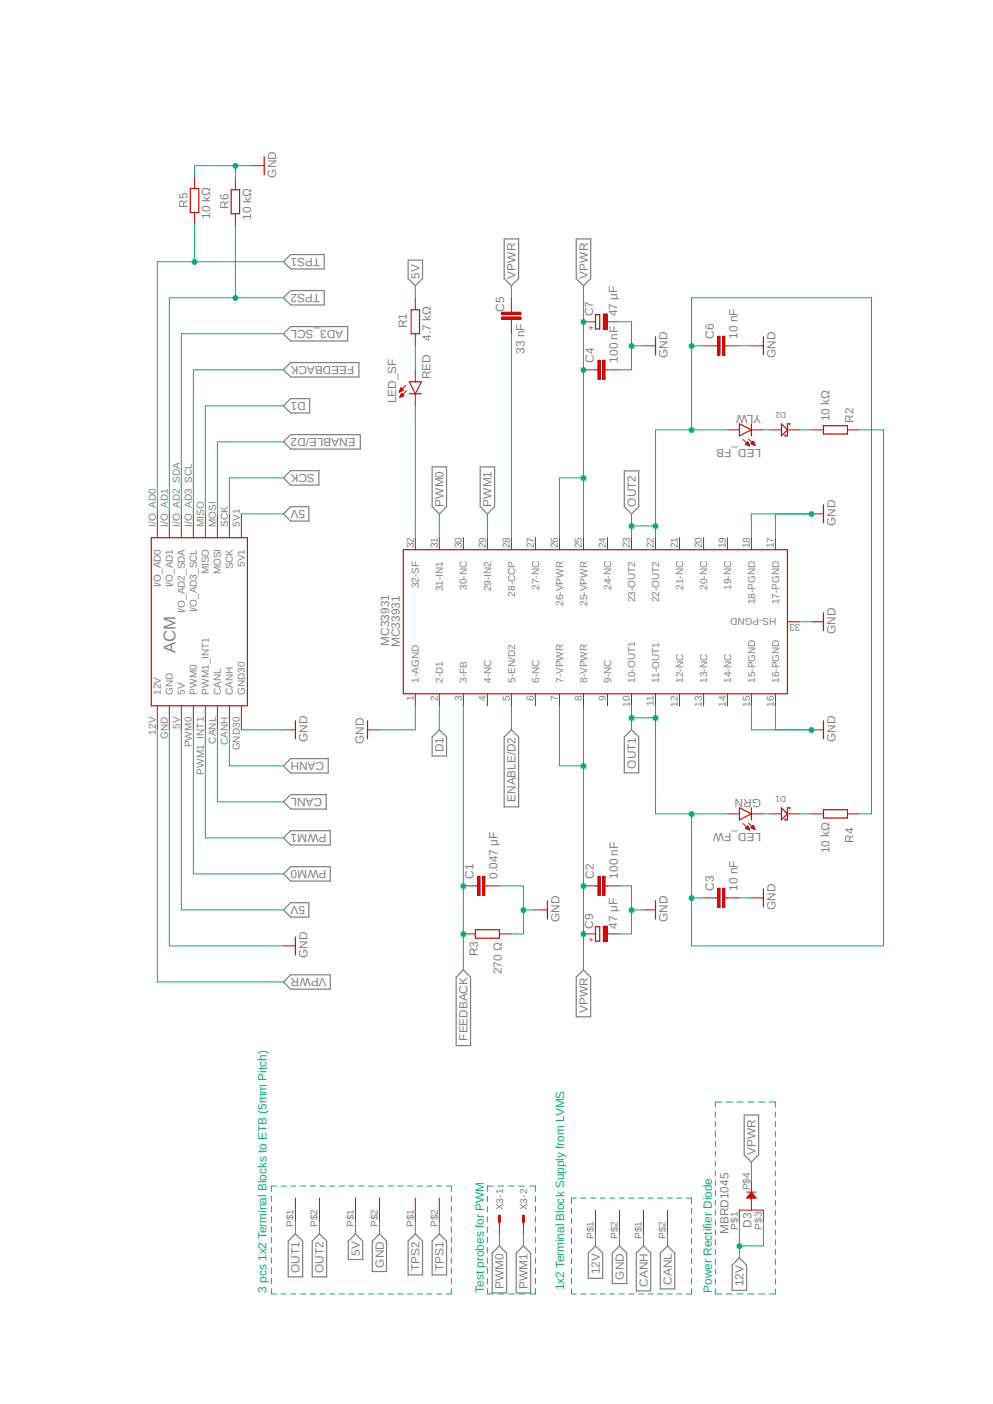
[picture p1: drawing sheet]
<svg xmlns="http://www.w3.org/2000/svg" width="210mm" height="297mm" viewBox="0 0 210 297" stroke-linecap="round" stroke-linejoin="round" font-family="sans-serif">
<defs><g id="words">
<text font-size="3.6" fill="#808080" x="37.1" y="138.1" transform="rotate(-90 37.1 138.1)">ACM</text>
<g font-size="2.5" fill="#808080">
<text x="58.4" y="37.6" transform="rotate(-90 58.4 37.6)">GND</text>
<text x="39.7" y="43.9" transform="rotate(-90 39.7 43.9)">R5</text>
<text x="44.5" y="46.2" transform="rotate(-90 44.5 46.2)">10 kΩ</text>
<text x="48.3" y="44.2" transform="rotate(-90 48.3 44.2)">R6</text>
<text x="53.1" y="46.5" transform="rotate(-90 53.1 46.5)">10 kΩ</text>
<text x="67.7" y="54.5" transform="rotate(-180 67.7 54.5)">TPS1</text>
<text x="88.7" y="58.9" transform="rotate(-90 88.7 58.9)">5V</text>
<text x="109.1" y="58.9" transform="rotate(-90 109.1 58.9)">VPWR</text>
<text x="124.3" y="58.9" transform="rotate(-90 124.3 58.9)">VPWR</text>
<text x="67.7" y="62.1" transform="rotate(-180 67.7 62.1)">TPS2</text>
<text x="106.6" y="65.9" transform="rotate(-90 106.6 65.9)">C5</text>
<text x="72.6" y="69.7" transform="rotate(-180 72.6 69.7)">AD3_SCL</text>
<text x="86.1" y="69.5" transform="rotate(-90 86.1 69.5)">R1</text>
<text x="125.4" y="66.9" transform="rotate(-90 125.4 66.9)">C7</text>
<text x="130.5" y="66.9" transform="rotate(-90 130.5 66.9)">47 μF</text>
<text x="151" y="71.6" transform="rotate(-90 151 71.6)">C6</text>
<text x="156" y="71.6" transform="rotate(-90 156 71.6)">10 nF</text>
<text x="74.9" y="77.3" transform="rotate(-180 74.9 77.3)">FEEDBACK</text>
<text x="91.1" y="72.1" transform="rotate(-90 91.1 72.1)">4.7 kΩ</text>
<text x="111" y="74.8" transform="rotate(-90 111 74.8)">33 nF</text>
<text x="125.6" y="76.7" transform="rotate(-90 125.6 76.7)">C4</text>
<text x="130.6" y="76.7" transform="rotate(-90 130.6 76.7)">100 nF</text>
<text x="141.2" y="75.7" transform="rotate(-90 141.2 75.7)">GND</text>
<text x="164" y="75.7" transform="rotate(-90 164 75.7)">GND</text>
<text x="91" y="80.3" transform="rotate(-90 91 80.3)">RED</text>
<text x="64.7" y="85" transform="rotate(-180 64.7 85)">D1</text>
<text x="83.8" y="85.3" transform="rotate(-90 83.8 85.3)">LED_SF</text>
<text x="161" y="87.8" transform="rotate(-180 161 87.8)">YLW</text>
<text x="175.4" y="89.2" transform="rotate(-90 175.4 89.2)">10 kΩ</text>
<text x="180.5" y="89.4" transform="rotate(-90 180.5 89.4)">R2</text>
<text x="75.2" y="92.6" transform="rotate(-180 75.2 92.6)">ENABLE/D2</text>
<text x="161" y="95" transform="rotate(-180 161 95)">LED_FB</text>
<text x="66.6" y="100.2" transform="rotate(-180 66.6 100.2)">SCK</text>
<text x="64.5" y="107.8" transform="rotate(-180 64.5 107.8)">5V</text>
<text x="93.8" y="107.2" transform="rotate(-90 93.8 107.2)">PWM0</text>
<text x="104" y="107.2" transform="rotate(-90 104 107.2)">PWM1</text>
<text x="134.5" y="107.2" transform="rotate(-90 134.5 107.2)">OUT2</text>
<text x="176.7" y="111.3" transform="rotate(-90 176.7 111.3)">GND</text>
<text x="82.3" y="136.6" transform="rotate(-90 82.3 136.6)">MC33931</text>
<text x="84.5" y="136.9" transform="rotate(-90 84.5 136.9)">MC33931</text>
<text x="176.7" y="134.1" transform="rotate(-90 176.7 134.1)">GND</text>
<text x="65" y="156.9" transform="rotate(-90 65 156.9)">GND</text>
<text x="68.6" y="161.1" transform="rotate(-180 68.6 161.1)">CANH</text>
<text x="77" y="157.4" transform="rotate(-90 77 157.4)">GND</text>
<text x="93.8" y="159.1" transform="rotate(-90 93.8 159.1)">D1</text>
<text x="176.7" y="156.9" transform="rotate(-90 176.7 156.9)">GND</text>
<text x="134.5" y="162.6" transform="rotate(-90 134.5 162.6)">OUT1</text>
<text x="68.2" y="168.7" transform="rotate(-180 68.2 168.7)">CANL</text>
<text x="109.1" y="169.6" transform="rotate(-90 109.1 169.6)">ENABLE/D2</text>
<text x="161" y="169" transform="rotate(-180 161 169)">GRN</text>
<text x="69" y="176.4" transform="rotate(-180 69 176.4)">PWM1</text>
<text x="161" y="176.2" transform="rotate(-180 161 176.2)">LED_FW</text>
<text x="180.5" y="178.3" transform="rotate(-90 180.5 178.3)">R4</text>
<text x="69" y="184" transform="rotate(-180 69 184)">PWM0</text>
<text x="100.2" y="185.9" transform="rotate(-90 100.2 185.9)">C1</text>
<text x="105.2" y="185.9" transform="rotate(-90 105.2 185.9)">0.047 μF</text>
<text x="125.6" y="185.9" transform="rotate(-90 125.6 185.9)">C2</text>
<text x="130.6" y="185.9" transform="rotate(-90 130.6 185.9)">100 nF</text>
<text x="175.4" y="180.5" transform="rotate(-90 175.4 180.5)">10 kΩ</text>
<text x="64.5" y="191.6" transform="rotate(-180 64.5 191.6)">5V</text>
<text x="151" y="188.4" transform="rotate(-90 151 188.4)">C3</text>
<text x="156" y="188.4" transform="rotate(-90 156 188.4)">10 nF</text>
<text x="118.3" y="195" transform="rotate(-90 118.3 195)">GND</text>
<text x="125.4" y="196.4" transform="rotate(-90 125.4 196.4)">C9</text>
<text x="130.5" y="196.4" transform="rotate(-90 130.5 196.4)">47 μF</text>
<text x="141.2" y="195" transform="rotate(-90 141.2 195)">GND</text>
<text x="164" y="192.5" transform="rotate(-90 164 192.5)">GND</text>
<text x="65" y="202.6" transform="rotate(-90 65 202.6)">GND</text>
<text x="101.1" y="202.3" transform="rotate(-90 101.1 202.3)">R3</text>
<text x="69" y="206.8" transform="rotate(-180 69 206.8)">VPWR</text>
<text x="106.1" y="206.1" transform="rotate(-90 106.1 206.1)">270 Ω</text>
<text x="124.3" y="214.3" transform="rotate(-90 124.3 214.3)">VPWR</text>
<text x="98.9" y="220.1" transform="rotate(-90 98.9 220.1)">FEEDBACK</text>
<text x="159.8" y="244.3" transform="rotate(-90 159.8 244.3)">VPWR</text>
<text x="154.1" y="261.1" transform="rotate(-90 154.1 261.1)">MBRD1045</text>
<text x="158.9" y="259.8" transform="rotate(-90 158.9 259.8)">D3</text>
<text x="63.4" y="269.3" transform="rotate(-90 63.4 269.3)">OUT1</text>
<text x="68.5" y="269.3" transform="rotate(-90 68.5 269.3)">OUT2</text>
<text x="76.1" y="265.6" transform="rotate(-90 76.1 265.6)">5V</text>
<text x="81.2" y="268.2" transform="rotate(-90 81.2 268.2)">GND</text>
<text x="88.7" y="268.8" transform="rotate(-90 88.7 268.8)">TPS2</text>
<text x="93.8" y="268.8" transform="rotate(-90 93.8 268.8)">TPS1</text>
<text x="126.8" y="269.6" transform="rotate(-90 126.8 269.6)">12V</text>
<text x="106.5" y="272.7" transform="rotate(-90 106.5 272.7)">PWM0</text>
<text x="111.6" y="272.7" transform="rotate(-90 111.6 272.7)">PWM1</text>
<text x="131.9" y="270.7" transform="rotate(-90 131.9 270.7)">GND</text>
<text x="137" y="272.2" transform="rotate(-90 137 272.2)">CANH</text>
<text x="142.1" y="271.8" transform="rotate(-90 142.1 271.8)">CANL</text>
<text x="157.3" y="272.1" transform="rotate(-90 157.3 272.1)">12V</text>
</g>
<g font-size="2.5" fill="#0dab76">
<text x="56.4" y="273.5" transform="rotate(-90 56.4 273.5)">3 pcs 1x2 Terminal Blocks to ETB (5mm Pitch)</text>
<text x="102.3" y="273.5" transform="rotate(-90 102.3 273.5)">Test probes for PWM</text>
<text x="119.3" y="273" transform="rotate(-90 119.3 273)">1x2 Terminal Block Supply from LVMS</text>
<text x="150.6" y="273.5" transform="rotate(-90 150.6 273.5)">Power Rectifier Diode</text>
</g>
<g font-size="2.1" fill="#808080">
<text x="32.9" y="111.4" transform="rotate(-90 32.9 111.4)">I/O_AD0</text>
<text x="35.5" y="111.4" transform="rotate(-90 35.5 111.4)">I/O_AD1</text>
<text x="38" y="111.4" transform="rotate(-90 38 111.4)">I/O_AD2_SDA</text>
<text x="40.6" y="111.4" transform="rotate(-90 40.6 111.4)">I/O_AD3_SCL</text>
<text x="43.1" y="111.4" transform="rotate(-90 43.1 111.4)">MISO</text>
<text x="45.6" y="111.4" transform="rotate(-90 45.6 111.4)">MOSI</text>
<text x="48.2" y="111.4" transform="rotate(-90 48.2 111.4)">SCK</text>
<text x="50.7" y="111.4" transform="rotate(-90 50.7 111.4)">5V1</text>
<text x="51.8" y="119.9" transform="rotate(-90 51.8 119.9)">5V1</text>
<text x="87.5" y="116" transform="rotate(-90 87.5 116)">32</text>
<text x="92.6" y="116" transform="rotate(-90 92.6 116)">31</text>
<text x="97.7" y="116" transform="rotate(-90 97.7 116)">30</text>
<text x="102.7" y="116" transform="rotate(-90 102.7 116)">29</text>
<text x="107.8" y="116" transform="rotate(-90 107.8 116)">28</text>
<text x="112.9" y="116" transform="rotate(-90 112.9 116)">27</text>
<text x="118" y="116" transform="rotate(-90 118 116)">26</text>
<text x="123.1" y="116" transform="rotate(-90 123.1 116)">25</text>
<text x="128.1" y="116" transform="rotate(-90 128.1 116)">24</text>
<text x="133.2" y="116" transform="rotate(-90 133.2 116)">23</text>
<text x="138.3" y="116" transform="rotate(-90 138.3 116)">22</text>
<text x="143.3" y="116" transform="rotate(-90 143.3 116)">21</text>
<text x="148.4" y="116" transform="rotate(-90 148.4 116)">20</text>
<text x="153.5" y="116" transform="rotate(-90 153.5 116)">19</text>
<text x="158.6" y="116" transform="rotate(-90 158.6 116)">18</text>
<text x="163.7" y="116" transform="rotate(-90 163.7 116)">17</text>
<text x="34" y="124.3" transform="rotate(-90 34 124.3)">I/O_AD0</text>
<text x="36.6" y="124.3" transform="rotate(-90 36.6 124.3)">I/O_AD1</text>
<text x="44.2" y="121.5" transform="rotate(-90 44.2 121.5)">MISO</text>
<text x="46.7" y="121.5" transform="rotate(-90 46.7 121.5)">MOSI</text>
<text x="49.3" y="120.4" transform="rotate(-90 49.3 120.4)">SCK</text>
<text x="88.6" y="124.5" transform="rotate(-90 88.6 124.5)">32-SF</text>
<text x="93.7" y="125.1" transform="rotate(-90 93.7 125.1)">31-IN1</text>
<text x="98.8" y="124.8" transform="rotate(-90 98.8 124.8)">30-NC</text>
<text x="103.8" y="125.1" transform="rotate(-90 103.8 125.1)">29-IN2</text>
<text x="114" y="124.8" transform="rotate(-90 114 124.8)">27-NC</text>
<text x="129.2" y="124.8" transform="rotate(-90 129.2 124.8)">24-NC</text>
<text x="144.5" y="124.8" transform="rotate(-90 144.5 124.8)">21-NC</text>
<text x="149.6" y="124.8" transform="rotate(-90 149.6 124.8)">20-NC</text>
<text x="154.6" y="124.8" transform="rotate(-90 154.6 124.8)">19-NC</text>
<text x="39.1" y="129.8" transform="rotate(-90 39.1 129.8)">I/O_AD2_SDA</text>
<text x="41.7" y="129.5" transform="rotate(-90 41.7 129.5)">I/O_AD3_SCL</text>
<text x="108.9" y="126.2" transform="rotate(-90 108.9 126.2)">28-CCP</text>
<text x="119.1" y="128.2" transform="rotate(-90 119.1 128.2)">26-VPWR</text>
<text x="124.2" y="128.2" transform="rotate(-90 124.2 128.2)">25-VPWR</text>
<text x="134.3" y="127.4" transform="rotate(-90 134.3 127.4)">23-OUT2</text>
<text x="139.4" y="127.4" transform="rotate(-90 139.4 127.4)">22-OUT2</text>
<text x="159.7" y="127.8" transform="rotate(-90 159.7 127.8)">18-PGND</text>
<text x="164.2" y="130.8" transform="rotate(-180 164.2 130.8)">HS-PGND</text>
<text x="164.8" y="127.8" transform="rotate(-90 164.8 127.8)">17-PGND</text>
<text x="169.3" y="131.9" transform="rotate(-180 169.3 131.9)">33</text>
<text x="34" y="147" transform="rotate(-90 34 147)">12V</text>
<text x="36.6" y="147" transform="rotate(-90 36.6 147)">GND</text>
<text x="39.1" y="147" transform="rotate(-90 39.1 147)">5V</text>
<text x="41.7" y="147" transform="rotate(-90 41.7 147)">PWM0</text>
<text x="44.2" y="147" transform="rotate(-90 44.2 147)">PWM1_INT1</text>
<text x="46.7" y="147" transform="rotate(-90 46.7 147)">CANL</text>
<text x="49.3" y="147" transform="rotate(-90 49.3 147)">CANH</text>
<text x="51.8" y="147" transform="rotate(-90 51.8 147)">GND30</text>
<text x="87.5" y="148.3" transform="rotate(-90 87.5 148.3)">1</text>
<text x="88.6" y="144.4" transform="rotate(-90 88.6 144.4)">1-AGND</text>
<text x="92.6" y="148.3" transform="rotate(-90 92.6 148.3)">2</text>
<text x="93.7" y="144.4" transform="rotate(-90 93.7 144.4)">2-D1</text>
<text x="97.7" y="148.3" transform="rotate(-90 97.7 148.3)">3</text>
<text x="98.8" y="144.4" transform="rotate(-90 98.8 144.4)">3-FB</text>
<text x="102.7" y="148.3" transform="rotate(-90 102.7 148.3)">4</text>
<text x="103.8" y="144.4" transform="rotate(-90 103.8 144.4)">4-NC</text>
<text x="107.8" y="148.3" transform="rotate(-90 107.8 148.3)">5</text>
<text x="108.9" y="144.4" transform="rotate(-90 108.9 144.4)">5-EN/D2</text>
<text x="112.9" y="148.3" transform="rotate(-90 112.9 148.3)">6</text>
<text x="114" y="144.4" transform="rotate(-90 114 144.4)">6-NC</text>
<text x="118" y="148.3" transform="rotate(-90 118 148.3)">7</text>
<text x="119.1" y="144.4" transform="rotate(-90 119.1 144.4)">7-VPWR</text>
<text x="123.1" y="148.3" transform="rotate(-90 123.1 148.3)">8</text>
<text x="124.2" y="144.4" transform="rotate(-90 124.2 144.4)">8-VPWR</text>
<text x="128.1" y="148.3" transform="rotate(-90 128.1 148.3)">9</text>
<text x="129.2" y="144.4" transform="rotate(-90 129.2 144.4)">9-NC</text>
<text x="133.2" y="149.5" transform="rotate(-90 133.2 149.5)">10</text>
<text x="134.3" y="144.4" transform="rotate(-90 134.3 144.4)">10-OUT1</text>
<text x="138.3" y="149.4" transform="rotate(-90 138.3 149.4)">11</text>
<text x="139.4" y="144.4" transform="rotate(-90 139.4 144.4)">11-OUT1</text>
<text x="143.3" y="149.5" transform="rotate(-90 143.3 149.5)">12</text>
<text x="144.5" y="144.4" transform="rotate(-90 144.5 144.4)">12-NC</text>
<text x="148.4" y="149.5" transform="rotate(-90 148.4 149.5)">13</text>
<text x="149.6" y="144.4" transform="rotate(-90 149.6 144.4)">13-NC</text>
<text x="153.5" y="149.5" transform="rotate(-90 153.5 149.5)">14</text>
<text x="154.6" y="144.4" transform="rotate(-90 154.6 144.4)">14-NC</text>
<text x="158.6" y="149.5" transform="rotate(-90 158.6 149.5)">15</text>
<text x="159.7" y="144.4" transform="rotate(-90 159.7 144.4)">15-PGND</text>
<text x="163.7" y="149.5" transform="rotate(-90 163.7 149.5)">16</text>
<text x="164.8" y="144.4" transform="rotate(-90 164.8 144.4)">16-PGND</text>
<text x="32.9" y="155.4" transform="rotate(-90 32.9 155.4)">12V</text>
<text x="38" y="154.2" transform="rotate(-90 38 154.2)">5V</text>
<text x="35.5" y="156.3" transform="rotate(-90 35.5 156.3)">GND</text>
<text x="40.6" y="158.1" transform="rotate(-90 40.6 158.1)">PWM0</text>
<text x="45.6" y="157.3" transform="rotate(-90 45.6 157.3)">CANL</text>
<text x="48.2" y="157.7" transform="rotate(-90 48.2 157.7)">CANH</text>
<text x="50.7" y="158.8" transform="rotate(-90 50.7 158.8)">GND30</text>
<text x="43.1" y="163.9" transform="rotate(-90 43.1 163.9)">PWM1_INT1</text>
<text x="158.6" y="251.8" transform="rotate(-90 158.6 251.8)">P$4</text>
<text x="106.4" y="256" transform="rotate(-90 106.4 256)">X3-1</text>
<text x="111.5" y="256" transform="rotate(-90 111.5 256)">X3-2</text>
<text x="62.1" y="259.6" transform="rotate(-90 62.1 259.6)">P$1</text>
<text x="67.2" y="259.6" transform="rotate(-90 67.2 259.6)">P$2</text>
<text x="74.8" y="259.6" transform="rotate(-90 74.8 259.6)">P$1</text>
<text x="79.9" y="259.6" transform="rotate(-90 79.9 259.6)">P$2</text>
<text x="87.5" y="259.6" transform="rotate(-90 87.5 259.6)">P$1</text>
<text x="92.6" y="259.6" transform="rotate(-90 92.6 259.6)">P$2</text>
<text x="125.6" y="262.1" transform="rotate(-90 125.6 262.1)">P$1</text>
<text x="130.6" y="262.1" transform="rotate(-90 130.6 262.1)">P$2</text>
<text x="135.7" y="262.1" transform="rotate(-90 135.7 262.1)">P$1</text>
<text x="140.8" y="262.1" transform="rotate(-90 140.8 262.1)">P$2</text>
<text x="156" y="260.1" transform="rotate(-90 156 260.1)">P$1</text>
<text x="161.1" y="260.1" transform="rotate(-90 161.1 260.1)">P$3</text>
</g>
<g font-size="1.8" fill="#c90d0c">
<text x="125.5" y="68.7" transform="rotate(-180 125.5 68.7)">+</text>
<text x="125.5" y="198.2" transform="rotate(-180 125.5 198.2)">+</text>
</g>
<g font-size="1.8" fill="#808080">
<text x="166.2" y="87.1" transform="rotate(-180 166.2 87.1)">D2</text>
<text x="166.2" y="168.4" transform="rotate(-180 166.2 168.4)">D1</text>
</g>
</g></defs>
<path d="M31.4 31.3l155.6 242.9M187 31.3l-155.6 242.9" fill="none" stroke="#fff" stroke-width=".21"/>
<g fill="none" stroke="#808080" stroke-width=".25">
<path d="M59.9 55.4l1.6-1.6h7.1v3.1h-7.1zM86.3 55h3.1v3.9l-1.6 1.6-1.5-1.6zM106.6 50.5h3.1v8.4l-1.5 1.6-1.6-1.6zM121.9 50.5h3v8.4l-1.5 1.6-1.5-1.6zM59.9 78.2l1.6-1.5h14.4v3.1h-14.4zM59.9 70.6l1.6-1.5h12v3h-12zM59.9 63l1.6-1.5h7.1v3h-7.1zM59.9 93.5l1.6-1.6h14.7v3.1h-14.7zM59.9 85.9l1.6-1.6h4v3.1h-4zM91.4 98.8h3v8.4l-1.5 1.5-1.5-1.5zM101.6 98.8h3v8.4l-1.5 1.5-1.5-1.5zM132 99.6h3.1v7.6l-1.5 1.5-1.6-1.5z"/>
<path d="M59.9 108.7l1.6-1.5h3.8v3h-3.8zM59.9 101.1l1.6-1.5h5.9v3h-5.9zM92.9 154.4l1.5 1.5v4h-3v-4zM108.2 154.4l1.5 1.5v14.8h-3.1v-14.8zM133.6 154.4l1.5 1.5v7.6h-3.1v-7.6zM59.9 177.2l1.6-1.5h8.3v3.1h-8.3zM59.9 169.6l1.6-1.5h7.5v3.1h-7.5zM59.9 162l1.6-1.5h7.9v3h-7.9zM59.9 184.9l1.6-1.6h8.3v3.1h-8.3zM59.9 192.5l1.6-1.5h3.8v3h-3.8zM59.9 207.7l1.6-1.5h8.3v3.1h-8.3zM98 205.2l1.5 1.5v14.5h-3v-14.5z"/>
<path d="M123.4 205.2l1.5 1.5v8.4h-3v-8.4zM157.4 235.9h3v8.4l-1.5 1.5-1.5-1.5zM61 262.6l1.5-1.6 1.5 1.6v7.5h-3zM67.6 261l1.5 1.6v7.5h-3.1v-7.5zM73.7 262.6l1.5-1.6 1.5 1.6v3.8h-3zM80.3 261l1.4 1.6v6.4h-3v-6.4zM87.8 261l1.6 1.6v7.1h-3.1v-7.1zM92.9 261l1.5 1.6v7.1h-3v-7.1zM104.1 265.1l1.5-1.5 1.5 1.5v8.4h-3zM110.7 263.6l1.5 1.5v8.4h-3v-8.4zM124.4 265.1l1.5-1.5 1.6 1.5v5.3h-3.1zM131 263.6l1.5 1.5v6.4h-3v-6.4z"/>
<path d="M134.6 265.1l1.5-1.5 1.5 1.5v8h-3zM141.2 263.6l1.5 1.5v7.6h-3v-7.6zM156.4 266.1l1.5 1.5v5.4h-3v-5.4z"/>
</g>
<g fill="none" stroke="#c90d0c" stroke-width=".21">
<path d="M87.8 113.7v2.6M92.9 113.7v2.6M98 113.7v2.6M103.1 113.7v2.6M108.2 113.7v2.6M113.2 113.7v2.6M118.3 113.7v2.6M123.4 113.7v2.6M128.5 113.7v2.6M133.6 113.7v2.6M138.6 113.7v2.6M143.7 113.7v2.6"/>
<path d="M148.8 113.7v2.6M153.8 113.7v2.6M158.9 113.7v2.6M164 113.7v2.6M171.6 108.7h2.6M166.5 131.5h2.6M59.9 154.4h2.6M77.7 154.4h2.6M87.8 146.8v2.5M92.9 146.8v2.5M98 146.8v2.5M103.1 146.8v2.5"/>
<path d="M108.2 146.8v2.5M113.2 146.8v2.5M118.3 146.8v2.5M123.4 146.8v2.5M128.5 146.8v2.5M133.6 146.8v2.5M138.6 146.8v2.5M143.7 146.8v2.5M148.8 146.8v2.5M153.8 146.8v2.5M158.9 146.8v2.5M164 146.8v2.5"/>
<path d="M171.6 154.4h2.6M125.9 187.4h.5M128 187.4h.5M59.9 200.1h2.6"/>
</g>
<path d="M85.3 116.3h81.2v30.5h-81.2zM174.2 106.8v3.8M62.5 152.5v3.8M77.7 152.5v3.8M174.2 152.5v3.8M62.5 198.2v3.8" fill="none" stroke="#c90d0c" stroke-width=".25"/>
<path d="M127.5 185.4h.5v4h-.5z" fill-rule="evenodd" fill="#c90d0c"/>
<path d="M127.5 185.4h.5v4h-.5z" fill="none" stroke="#c90d0c" stroke-width=".21"/>
<path d="M126.4 185.4h.6v4h-.6z" fill-rule="evenodd" fill="#c90d0c"/>
<path d="M125.9 78.2h.5M128 78.2h.5M123.4 187.4h2.5M126.4 185.4h.6v4h-.6zM128.5 187.4h2.5" fill="none" stroke="#c90d0c" stroke-width=".21"/>
<path d="M127.5 76.2h.5v4.1h-.5z" fill-rule="evenodd" fill="#c90d0c"/>
<path d="M127.5 76.2h.5v4.1h-.5z" fill="none" stroke="#c90d0c" stroke-width=".21"/>
<path d="M126.4 76.2h.6v4.1h-.6z" fill-rule="evenodd" fill="#c90d0c"/>
<path d="M108.2 65.5v.5M108.2 67.6v.5M123.4 78.2h2.5M126.4 76.2h.6v4.1h-.6zM128.5 78.2h2.5" fill="none" stroke="#c90d0c" stroke-width=".21"/>
<path d="M106.1 66h4.1v.5h-4.1z" fill-rule="evenodd" fill="#c90d0c"/>
<path d="M106.1 66h4.1v.5h-4.1z" fill="none" stroke="#c90d0c" stroke-width=".21"/>
<path d="M106.1 67.1h4.1v.5h-4.1z" fill-rule="evenodd" fill="#c90d0c"/>
<path d="M106.1 67.1h4.1v.5h-4.1zM108.2 63v2.5M108.2 68.1v2.5" fill="none" stroke="#c90d0c" stroke-width=".21"/>
<path d="M125.9 66.5h.9v3.1h-.9z" fill="none" stroke="#c90d0c" stroke-width=".25"/>
<path d="M127.6 66.4h.8v3.3h-.8z" fill-rule="evenodd" fill="#c90d0c"/>
<path d="M123.4 68.1h2.5M127.6 66.4h.8v3.3h-.8zM128.5 68.1h2.5" fill="none" stroke="#c90d0c" stroke-width=".21"/>
<path d="M125.9 196h.9v3.1h-.9z" fill="none" stroke="#c90d0c" stroke-width=".25"/>
<path d="M127.6 195.9h.8v3.3h-.8z" fill-rule="evenodd" fill="#c90d0c"/>
<path d="M87.8 63v2.5M87.8 70.6v2.6M136.1 73.2h2.5M98 197.6h2.5M100.5 187.4h.5M102.6 187.4h.5M105.6 197.6h2.6M123.4 197.6h2.5M127.6 195.9h.8v3.3h-.8zM128.5 197.6h2.5M136.1 192.5h2.5" fill="none" stroke="#c90d0c" stroke-width=".21"/>
<path d="M87 65.5h1.7v5.1h-1.7zM138.6 71.2v3.9M100.5 196.7h5.1v1.8h-5.1zM138.6 190.6v3.8" fill="none" stroke="#c90d0c" stroke-width=".25"/>
<path d="M102.1 185.4h.5v4h-.5z" fill-rule="evenodd" fill="#c90d0c"/>
<path d="M102.1 185.4h.5v4h-.5z" fill="none" stroke="#c90d0c" stroke-width=".21"/>
<path d="M101 185.4h.6v4h-.6z" fill-rule="evenodd" fill="#c90d0c"/>
<g fill="none" stroke="#c90d0c" stroke-width=".21">
<path d="M87.8 78.2v2.6M84.4 82.9l.1 .1M84.5 82.7v.2M84.6 82.5v.3M84.6 83.9v.1M84.7 82.3v.5M84.7 83.7v.3M84.8 82l-.4 .9M84.8 82l.5 .5-.9 .4M84.8 82.1v.7M84.8 83.5v.4M84.9 82.1v.6"/>
<path d="M84.9 83.3v.6M85 82.2v.5M85 83.2v.7M85 82.3v.3M85 83.3v.6M85.1 82.4v.2M85.1 83.4v.4M85.2 82.5v.1M85.2 83.5v.3M85.3 83.6v.1M85.4 83.7l-.5-.5-.4 .9M85.4 83.7l-.9 .4"/>
<path d="M85.4 83.7h.1M85.8 81.5l-1.4 1.4M85.9 82.7l-1.4 1.4M87.8 83.3v2.6M153.8 90.9h2.6M157.1 93l1.4 1.4M157.6 94l.9 .4M157.7 93.9v.1M157.8 93.9v.1M157.9 93.8v.3M157.9 93.7v.4M158.1 93.6v.5"/>
<path d="M158.2 93.5v.6M158.2 93.5l-.6 .5M158.2 93.5l.3 .9M158.2 93.6v.6M158.3 92.8l1.4 1.4M158.3 93.8v.4M158.4 94v.3M158.5 94.2v.1M158.8 93.8v.1M158.9 90.9h2.6M159 93.7v.2M159 93.6v.3"/>
<path d="M159.1 93.5v.5M159.2 93.4v.6M159.3 93.3v.8M159.3 93.3l-.5 .6 .9 .3M159.3 93.3l.4 .9M159.4 93.5v.6M159.5 93.7v.4M159.6 93.9v.2M159.6 94.1v.1M162.7 90.9h2.6M166.5 90.9h2.6M171.6 90.9h2.6"/>
<path d="M179.2 90.9h2.6M153.8 172.2h2.6M157.1 174.2l1.4 1.4M157.6 175.2l.9 .4M157.6 175.2l.6-.5 .3 .9M157.7 175.2h.1M157.8 175.1v.2M157.9 175v.3M157.9 174.9v.4M158.1 174.8v.6M158.2 174.8v.6M158.2 174.8v.7"/>
<path d="M158.3 174.1l1.4 1.4M158.3 175v.5M158.4 175.3v.3M158.5 175.5v.1M158.8 175.1l.5-.5 .4 .9zM158.8 175v.1M158.9 172.2h2.6M159 175v.1M159 174.9v.3M159.1 174.8v.4M159.2 174.7v.6M159.3 174.6v.7"/>
<path d="M159.4 174.8v.5M159.5 175v.4M159.6 175.2v.2M159.6 175.4v.1M162.7 172.2h2.6M166.5 172.2h2.6M171.6 172.2h2.6M179.2 172.2h2.6M98 187.4h2.5M101 185.4h.6v4h-.6zM103.1 187.4h2.5M113.2 192.5h2.6"/>
<path d="M151.3 189.9h.5M153.3 189.9h.5"/>
</g>
<g fill="none" stroke="#c90d0c" stroke-width=".25">
<path d="M86.6 80.8h2.5l-1.3 2.5zM86.6 83.3h2.5M156.4 89.7l2.5 1.2-2.5 1.3zM158.9 89.7v2.5M165.3 89.7l1.2 1.2-1.2 1.3zM167 89.9v-.2h-.5v2.5h-.5v-.3M174.2 90h5v1.8h-5zM156.4 170.9l2.5 1.3-2.5 1.2zM158.9 170.9v2.5M165.3 170.9l1.2 1.3-1.2 1.2zM167 171.2v-.3h-.5v2.5h-.5v-.2M174.2 171.3h5v1.8h-5z"/>
<path d="M115.8 190.6v3.8"/>
</g>
<path d="M152.8 187.9h.5v4.1h-.5z" fill-rule="evenodd" fill="#c90d0c"/>
<path d="M152.8 187.9h.5v4.1h-.5z" fill="none" stroke="#c90d0c" stroke-width=".21"/>
<path d="M151.8 187.9h.5v4.1h-.5z" fill-rule="evenodd" fill="#c90d0c"/>
<path d="M151.3 73.2h.5M153.3 73.2h.5M148.8 189.9h2.5M151.8 187.9h.5v4.1h-.5zM153.8 189.9h2.6" fill="none" stroke="#c90d0c" stroke-width=".21"/>
<path d="M152.8 71.1h.5v4.1h-.5z" fill-rule="evenodd" fill="#c90d0c"/>
<path d="M152.8 71.1h.5v4.1h-.5z" fill="none" stroke="#c90d0c" stroke-width=".21"/>
<path d="M151.8 71.1h.5v4.1h-.5z" fill-rule="evenodd" fill="#c90d0c"/>
<g fill="none" stroke="#c90d0c" stroke-width=".21">
<path d="M41.1 37.3v2.6M49.8 37.6v2.5M53.3 35.1h2.6M41.1 45v2.5M49.8 45.2v2.6M148.8 73.2h2.5M151.8 71.1h.5v4.1h-.5zM153.8 73.2h2.6M158.9 73.2h2.6M33.3 108.7v5M35.8 108.7v5M38.4 108.7v5"/>
<path d="M40.9 108.7v5M43.4 108.7v5M46 108.7v5M48.5 108.7v5M51.1 108.7v5M171.6 131.5h2.6M33.3 149.3v5.1M35.8 149.3v5.1M38.4 149.3v5.1M40.9 149.3v5.1M43.4 149.3v5.1M46 149.3v5.1"/>
<path d="M48.5 149.3v5.1M51.1 149.3v5.1M158.9 189.9h2.6M62.5 253.4v5.1M67.6 253.4v5.1M75.2 253.4v5.1M80.3 253.4v5.1M87.8 253.4v5.1M92.9 253.4v5.1M105.6 258.5v2.5M110.7 258.5v2.5M125.9 256v5"/>
<path d="M131 256v5M136.1 256v5M141.2 256v5M156.4 258.5v-2.5h5.1v2.5M157.9 252.2h2M158.5 253.2l.2-.3-.1 .3h-.3l.4-.6v.7l-.6 .1 .7-1v1M158.9 249.6v6.4M158.9 252.2l1 1.2h-2zM159.2 253.2v-.3l.2 .3h-.3v-.6l.5 .7h-.6v-.9l.8 1h-.9"/>
</g>
<path d="M40.3 39.9h1.7v5.1h-1.7zM55.9 33.1v3.9M48.9 40.1h1.8v5.1h-1.8zM161.5 71.2v3.9M32 113.7h20.3v35.6h-20.3zM174.2 129.6v3.8M161.5 188v3.9" fill="none" stroke="#c90d0c" stroke-width=".25"/>
<path d="M105.6 257.2v1.3M110.7 257.2v1.3" fill="none" stroke="#c90d0c" stroke-width=".64"/>
<path d="M164 108.7v5M171.6 108.7h-12.7v5" fill="none" stroke="#0dab76" stroke-width=".21"/>
<circle cx="171.6" cy="108.8" r=".51" fill="#0dab76"/>
<g fill="none" stroke="#0dab76" stroke-width=".21">
<path d="M158.9 149.3v5.1h12.7M164 149.3v5.1"/>
<circle cx="171.6" cy="108.8" r=".51"/>
</g>
<circle cx="171.6" cy="154.4" r=".51" fill="#0dab76"/>
<g fill="none" stroke="#0dab76" stroke-width=".21">
<path d="M131 68.1h2.6v10.1h-2.6M133.6 73.2h2.5M51.1 154.4h8.8M87.8 149.3v5.1h-7.5"/>
<circle cx="171.6" cy="154.4" r=".51"/>
</g>
<circle cx="133.6" cy="73.2" r=".51" fill="#0dab76"/>
<g fill="none" stroke="#0dab76" stroke-width=".21">
<path d="M131 187.4h2.6v10.2h-2.6M133.6 192.5h2.5"/>
<circle cx="133.6" cy="73.2" r=".51"/>
</g>
<circle cx="133.6" cy="192.5" r=".51" fill="#0dab76"/>
<g fill="none" stroke="#0dab76" stroke-width=".21">
<path d="M105.6 187.4h5.1v10.2h-2.5M110.7 192.5h2.5"/>
<circle cx="133.6" cy="192.5" r=".51"/>
</g>
<circle cx="110.7" cy="192.5" r=".51" fill="#0dab76"/>
<g fill="none" stroke="#0dab76" stroke-width=".21">
<path d="M49.8 35.1v2.5M53.3 35.1h-12.2v2.2M156.4 73.2h2.5M169.1 131.5h2.5M35.8 154.4v45.7h24.1M156.4 189.9h2.5M80.3 258.5v2.5M131 261v2.6"/>
<circle cx="110.7" cy="192.5" r=".51"/>
</g>
<circle cx="49.8" cy="35.1" r=".51" fill="#0dab76"/>
<g fill="none" stroke="#0dab76" stroke-width=".21">
<path d="M87.8 60.5v2.5M51.1 108.7h8.8M92.9 108.7v5M103.1 108.7v5M38.4 154.4v38.1h21.5M40.9 154.4v30.5h19M43.4 154.4v22.8h16.5M46 154.4v15.2h13.9M48.5 154.4v7.6h11.4M75.2 258.5v2.5M156.4 258.5v7.6M161.5 258.5v5.1h-5.1"/>
<path d="M105.6 261v2.6M110.7 261v2.6M125.9 261v2.6M136.1 261v2.6M141.2 261v2.6"/>
<circle cx="49.8" cy="35.1" r=".51"/>
</g>
<circle cx="156.4" cy="263.6" r=".51" fill="#0dab76"/>
<g fill="none" stroke="#0dab76" stroke-width=".21">
<path d="M59.9 93.5h-13.9v15.2M181.8 90.9h5.1v109.2h-40.6v-27.9h7.5M108.2 149.3v5.1M146.3 189.9h2.5"/>
<circle cx="156.4" cy="263.6" r=".51"/>
</g>
<circle cx="146.3" cy="190" r=".51" fill="#0dab76"/>
<g fill="none" stroke="#0dab76" stroke-width=".21">
<path d="M138.6 149.3v2.5h-5v2.6"/>
<circle cx="146.3" cy="190" r=".51"/>
</g>
<circle cx="133.6" cy="151.9" r=".51" fill="#0dab76"/>
<g fill="none" stroke="#0dab76" stroke-width=".21">
<path d="M133.6 149.3v2.5M138.6 151.8v20.4h7.7"/>
<circle cx="133.6" cy="151.9" r=".51"/>
</g>
<circle cx="138.6" cy="151.9" r=".51" fill="#0dab76"/>
<circle cx="138.6" cy="151.9" r=".51" fill="none" stroke="#0dab76" stroke-width=".21"/>
<circle cx="146.3" cy="172.2" r=".51" fill="#0dab76"/>
<g fill="none" stroke="#0dab76" stroke-width=".21">
<path d="M146.3 73.2h2.5M153.8 90.9h-7.5v-27.9h38v109.2h-2.5M62.5 258.5v2.5"/>
<circle cx="146.3" cy="172.2" r=".51"/>
</g>
<circle cx="146.3" cy="73.2" r=".51" fill="#0dab76"/>
<g fill="none" stroke="#0dab76" stroke-width=".21">
<path d="M133.6 108.7v5"/>
<circle cx="146.3" cy="73.2" r=".51"/>
</g>
<circle cx="133.6" cy="111.3" r=".51" fill="#0dab76"/>
<g fill="none" stroke="#0dab76" stroke-width=".21">
<path d="M138.6 90.9v22.8M133.6 111.3h5"/>
<circle cx="133.6" cy="111.3" r=".51"/>
</g>
<circle cx="138.6" cy="111.3" r=".51" fill="#0dab76"/>
<g fill="none" stroke="#0dab76" stroke-width=".21">
<path d="M138.6 90.9h7.7"/>
<circle cx="138.6" cy="111.3" r=".51"/>
</g>
<circle cx="146.3" cy="91" r=".51" fill="#0dab76"/>
<g fill="none" stroke="#0dab76" stroke-width=".21">
<path d="M108.2 70.6v43.1M59.9 85.9h-16.5v22.8M92.9 149.3v5.1M98 149.3v48.3M67.6 258.5v2.5"/>
<circle cx="146.3" cy="91" r=".51"/>
</g>
<circle cx="98" cy="187.5" r=".51" fill="#0dab76"/>
<circle cx="98" cy="187.5" r=".51" fill="none" stroke="#0dab76" stroke-width=".21"/>
<circle cx="98" cy="197.6" r=".51" fill="#0dab76"/>
<g fill="none" stroke="#0dab76" stroke-width=".21">
<path d="M41.1 47.5v7.9M59.9 55.4h-26.6v53.3M59.9 78.2h-19v30.5M59.9 70.6h-21.5v38.1M87.8 73.2v5M87.8 85.9v27.8M161.5 90.9h1.2M169.1 90.9h2.5M59.9 101.1h-11.4v7.6M161.5 172.2h1.2M169.1 172.2h2.5M98 197.6v7.6"/>
<circle cx="98" cy="197.6" r=".51"/>
</g>
<circle cx="41.1" cy="55.4" r=".51" fill="#0dab76"/>
<g fill="none" stroke="#0dab76" stroke-width=".21">
<path d="M49.8 47.8v15.2M59.9 63h-24.1v45.7M92.9 258.5v2.5"/>
<circle cx="41.1" cy="55.4" r=".51"/>
</g>
<circle cx="49.8" cy="63" r=".51" fill="#0dab76"/>
<g fill="none" stroke="#0dab76" stroke-width=".21">
<path d="M123.4 149.3v48.3M57.4 253.1v1.1M57.4 255.2v1.2M57.4 257.4v1.2M57.4 259.5v1.2M58.5 250.9h-1.1v1.2M59.4 250.9h1.1M61.5 250.9h1.1M63.6 250.9h1M65.6 250.9h1.1M67.7 250.9h1M69.7 250.9h1.1"/>
<path d="M71.8 250.9h1.1M73.8 250.9h1.1M75.9 250.9h1.1M78 250.9h1M80 250.9h1.1M82.1 250.9h1M84.1 250.9h1.1M86.2 250.9h1M87.8 258.5v2.5M88.3 250.9h1M90.3 250.9h1.1M92.4 250.9h1"/>
<path d="M94.4 250.9h1.1v1.2M95.5 253.1v1.1M95.5 255.2v1.2M95.5 257.4v1.2M95.5 259.5v1.2M120.9 255.6v1.1M120.9 257.7v1.1M120.9 259.8v1.1M121.9 253.4h-1v1.2M122.9 253.4h1M124.9 253.4h1M127 253.4h1"/>
<path d="M129 253.4h1M131 253.4h1M133.1 253.4h1M135.1 253.4h1M137.1 253.4h1M139.1 253.4h1.1M141.1 253.4h1.1M143.2 253.4h1M145.2 253.4h1.1v1.2M146.3 255.6v1.1M146.3 257.7v1.1M146.3 259.8v1.1"/>
<path d="M57.4 272.6v1.1h1.1M57.4 261.7v1.2M57.4 263.9v1.1M57.4 266.1v1.2M57.4 268.2v1.2M57.4 270.4v1.2M59.4 273.7h1.1M61.5 273.7h1.1M63.6 273.7h1M65.6 273.7h1.1M67.7 273.7h1M69.7 273.7h1.1"/>
<path d="M71.8 273.7h1.1M73.8 273.7h1.1M75.9 273.7h1.1M78 273.7h1M80 273.7h1.1M82.1 273.7h1M84.1 273.7h1.1M86.2 273.7h1M88.3 273.7h1M90.3 273.7h1.1M92.4 273.7h1M95.5 272.6v1.1h-1.1"/>
<path d="M95.5 261.7v1.2M95.5 263.9v1.1M95.5 266.1v1.2M95.5 268.2v1.2M95.5 270.4v1.2M120.9 272.6v1.1h1M120.9 262v1.1M120.9 264.1v1.1M120.9 266.2v1.1M120.9 268.4v1.1M120.9 270.5v1.1M122.9 273.7h1"/>
<path d="M124.9 273.7h1M127 273.7h1M129 273.7h1M131 273.7h1M133.1 273.7h1M135.1 273.7h1M137.1 273.7h1M139.1 273.7h1.1M141.1 273.7h1.1M143.2 273.7h1M146.3 272.6v1.1h-1.1M146.3 262v1.1"/>
<path d="M146.3 264.1v1.1M146.3 266.2v1.1M146.3 268.4v1.1M146.3 270.5v1.1"/>
<circle cx="49.8" cy="63" r=".51"/>
</g>
<circle cx="123.4" cy="187.5" r=".51" fill="#0dab76"/>
<g fill="none" stroke="#0dab76" stroke-width=".21">
<path d="M123.4 197.6v7.6"/>
<circle cx="123.4" cy="187.5" r=".51"/>
</g>
<circle cx="123.4" cy="197.6" r=".51" fill="#0dab76"/>
<g fill="none" stroke="#0dab76" stroke-width=".21">
<path d="M118.3 149.3v12.7h5.1"/>
<circle cx="123.4" cy="197.6" r=".51"/>
</g>
<circle cx="123.4" cy="162.1" r=".51" fill="#0dab76"/>
<g fill="none" stroke="#0dab76" stroke-width=".21">
<path d="M123.4 68.1v45.6"/>
<circle cx="123.4" cy="162.1" r=".51"/>
</g>
<circle cx="123.4" cy="78.3" r=".51" fill="#0dab76"/>
<g fill="none" stroke="#0dab76" stroke-width=".21">
<path d="M123.4 60.5v7.6"/>
<circle cx="123.4" cy="78.3" r=".51"/>
</g>
<circle cx="123.4" cy="68.1" r=".51" fill="#0dab76"/>
<g fill="none" stroke="#0dab76" stroke-width=".21">
<path d="M123.4 101.1h-5.1v12.6"/>
<circle cx="123.4" cy="68.1" r=".51"/>
</g>
<circle cx="123.4" cy="101.1" r=".51" fill="#0dab76"/>
<g fill="none" stroke="#0dab76" stroke-width=".21">
<path d="M108.2 60.5v2.5M33.3 154.4v53.3h26.6M151.3 235.2v1.1M151.3 237.3v1.1M151.3 239.4v1.1M152.6 233.1h-1.3v1.1M153.6 233.1h1.3M155.9 233.1h1.3M158.2 233.1h1.3M160.4 233.1h1.3M162.7 233.1h1.3v1.1M164 235.2v1.1"/>
<path d="M164 237.3v1.1M164 239.4v1.1M103.1 253.1v1.1M103.1 255.2v1.2M103.1 257.4v1.2M103.1 259.5v1.2M104.3 250.9h-1.2v1.2M105.3 250.9h1.3M107.6 250.9h1.2M109.8 250.9h1.2M112 250.9h1.2v1.2M113.2 253.1v1.1"/>
<path d="M113.2 255.2v1.2M113.2 257.4v1.2M113.2 259.5v1.2M151.3 241.4v1.1M151.3 243.5v1.1M151.3 245.6v1.1M151.3 247.7v1.1M151.3 249.8v1.1M151.3 251.8v1.1M151.3 253.9v1.1M151.3 256v1.1M151.3 258.1v1.1"/>
<path d="M158.9 245.8v3.8M164 241.4v1.1M164 243.5v1.1M164 245.6v1.1M164 247.7v1.1M164 249.8v1.1M164 251.8v1.1M164 253.9v1.1M164 256v1.1M164 258.1v1.1M103.1 272.6v1.1h1.2M103.1 261.7v1.2"/>
<path d="M103.1 263.9v1.1M103.1 266.1v1.2M103.1 268.2v1.2M103.1 270.4v1.2M105.3 273.7h1.3M107.6 273.7h1.2M109.8 273.7h1.2M113.2 272.6v1.1h-1.2M113.2 261.7v1.2M113.2 263.9v1.1M113.2 266.1v1.2M113.2 268.2v1.2"/>
<path d="M113.2 270.4v1.2M151.3 260.2v1M151.3 262.3v1.1M151.3 264.3v1.1M151.3 266.4v1.1M151.3 268.5v1.1M151.3 270.6v1.1M151.3 272.7v1h1.3M153.6 273.7h1.3M155.9 273.7h1.3M158.2 273.7h1.3M160.4 273.7h1.3"/>
<path d="M164 260.2v1M164 262.3v1.1M164 264.3v1.1M164 266.4v1.1M164 268.5v1.1M164 270.6v1.1M164 272.7v1h-1.3"/>
<circle cx="123.4" cy="101.1" r=".51"/>
</g>
<use href="#words"/>
</svg>
